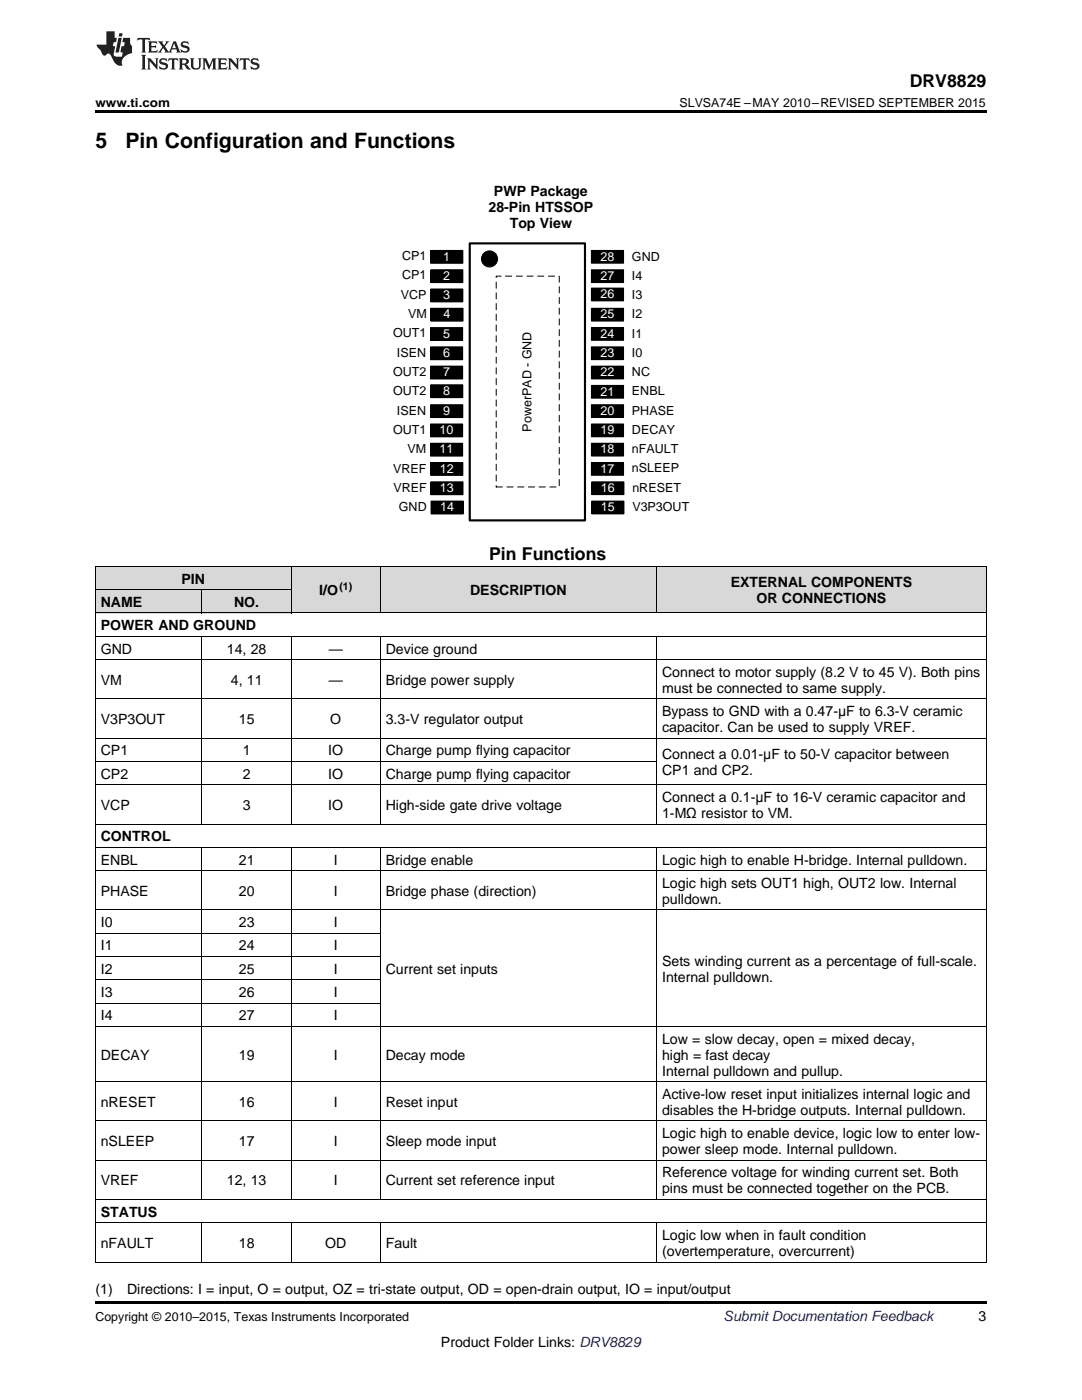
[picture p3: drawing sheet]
<svg xmlns="http://www.w3.org/2000/svg" width="216mm" height="279mm" viewBox="0 0 216 279" stroke-linecap="round" stroke-linejoin="round" font-family="sans-serif">
<defs><g id="words">
<g font-size="4.2">
<text x="19" y="29.6">5</text>
<text x="25" y="29.6">Pin Configuration and Functions</text>
</g>
<g font-size="3.5">
<text x="181.5" y="17.3">DRV8829</text>
<text x="97.6" y="111.8">Pin Functions</text>
</g>
<g font-size="2.8">
<text x="98.6" y="39.2">PWP Package</text>
<text x="97.5" y="42.3">28-Pin HTSSOP</text>
<text x="101.7" y="45.5">Top View</text>
<text x="36.2" y="116.5">PIN</text>
<text x="63.7" y="118.8">I/O</text>
<text x="93.8" y="118.8">DESCRIPTION</text>
<text x="145.8" y="117.2">EXTERNAL COMPONENTS</text>
<text x="20.1" y="121.1">NAME</text>
<text x="20.1" y="125.8">POWER AND GROUND</text>
<text x="46.7" y="121.1">NO.</text>
<text x="151" y="120.4">OR CONNECTIONS</text>
<text x="20.1" y="130.4">GND</text>
<text x="45.3" y="130.4">14, 28</text>
<text x="65.6" y="130.4">—</text>
<text x="77" y="130.4">Device ground</text>
<text x="20.1" y="136.7">VM</text>
<text x="46.1" y="136.7">4, 11</text>
<text x="65.6" y="136.7">—</text>
<text x="77" y="136.7">Bridge power supply</text>
<text x="132.1" y="135.1">Connect to motor supply (8.2 V to 45 V). Both pins</text>
<text x="132.1" y="138.3">must be connected to same supply.</text>
<text x="132.1" y="142.9">Bypass to GND with a 0.47-μF to 6.3-V ceramic</text>
<text x="20.1" y="144.5">V3P3OUT</text>
<text x="47.7" y="144.5">15</text>
<text x="65.9" y="144.5">O</text>
<text x="77" y="144.5">3.3-V regulator output</text>
<text x="132.1" y="146.1">capacitor. Can be used to supply VREF.</text>
<text x="20.1" y="150.7">CP1</text>
<text x="20.1" y="155.4">CP2</text>
<text x="48.4" y="150.7">1</text>
<text x="48.4" y="155.4">2</text>
<text x="65.5" y="150.7">IO</text>
<text x="65.5" y="155.4">IO</text>
<text x="77" y="150.7">Charge pump flying capacitor</text>
<text x="77" y="155.4">Charge pump flying capacitor</text>
<text x="132.1" y="151.5">Connect a 0.01-μF to 50-V capacitor between</text>
<text x="132.1" y="154.7">CP1 and CP2.</text>
<text x="20.1" y="161.6">VCP</text>
<text x="48.4" y="161.6">3</text>
<text x="65.5" y="161.6">IO</text>
<text x="77" y="161.6">High-side gate drive voltage</text>
<text x="132.1" y="160.1">Connect a 0.1-μF to 16-V ceramic capacitor and</text>
<text x="20.1" y="167.9">CONTROL</text>
<text x="132.1" y="163.2">1-MΩ resistor to VM.</text>
<text x="20.1" y="172.5">ENBL</text>
<text x="47.7" y="172.5">21</text>
<text x="66.6" y="172.5">I</text>
<text x="77" y="172.5">Bridge enable</text>
<text x="132.1" y="172.5">Logic high to enable H-bridge. Internal pulldown.</text>
<text x="20.1" y="178.8">PHASE</text>
<text x="47.7" y="178.8">20</text>
<text x="66.6" y="178.8">I</text>
<text x="77" y="178.8">Bridge phase (direction)</text>
<text x="132.1" y="177.2">Logic high sets OUT1 high, OUT2 low. Internal</text>
<text x="20.1" y="185">I0</text>
<text x="47.7" y="185">23</text>
<text x="66.6" y="185">I</text>
<text x="132.1" y="180.4">pulldown.</text>
<text x="20.1" y="189.7">I1</text>
<text x="47.7" y="189.7">24</text>
<text x="66.6" y="189.7">I</text>
<text x="20.1" y="194.3">I2</text>
<text x="47.7" y="194.3">25</text>
<text x="66.6" y="194.3">I</text>
<text x="77" y="194.3">Current set inputs</text>
<text x="132.1" y="192.8">Sets winding current as a percentage of full-scale.</text>
<text x="132.1" y="195.9">Internal pulldown.</text>
<text x="20.1" y="199">I3</text>
<text x="20.1" y="203.7">I4</text>
<text x="47.7" y="199">26</text>
<text x="47.7" y="203.7">27</text>
<text x="66.6" y="199">I</text>
<text x="66.6" y="203.7">I</text>
<text x="132.1" y="208.3">Low = slow decay, open = mixed decay,</text>
<text x="20.1" y="211.5">DECAY</text>
<text x="47.7" y="211.5">19</text>
<text x="66.6" y="211.5">I</text>
<text x="77" y="211.5">Decay mode</text>
<text x="132.1" y="211.5">high = fast decay</text>
<text x="132.1" y="214.7">Internal pulldown and pullup.</text>
<text x="20.1" y="220.9">nRESET</text>
<text x="47.7" y="220.9">16</text>
<text x="66.6" y="220.9">I</text>
<text x="77" y="220.9">Reset input</text>
<text x="132.1" y="219.3">Active-low reset input initializes internal logic and</text>
<text x="132.1" y="222.5">disables the H-bridge outputs. Internal pulldown.</text>
<text x="132.1" y="227.2">Logic high to enable device, logic low to enter low-</text>
<text x="20.1" y="228.7">nSLEEP</text>
<text x="47.7" y="228.7">17</text>
<text x="66.6" y="228.7">I</text>
<text x="77" y="228.7">Sleep mode input</text>
<text x="132.1" y="230.3">power sleep mode. Internal pulldown.</text>
<text x="20.1" y="236.6">VREF</text>
<text x="45.3" y="236.6">12, 13</text>
<text x="66.6" y="236.6">I</text>
<text x="77" y="236.6">Current set reference input</text>
<text x="132.1" y="235">Reference voltage for winding current set. Both</text>
<text x="132.1" y="238.2">pins must be connected together on the PCB.</text>
<text x="20.1" y="242.8">STATUS</text>
<text x="20.1" y="249.1">nFAULT</text>
<text x="47.7" y="249.1">18</text>
<text x="64.9" y="249.1">OD</text>
<text x="77" y="249.1">Fault</text>
<text x="132.1" y="247.5">Logic low when in fault condition</text>
<text x="132.1" y="250.6">(overtemperature, overcurrent)</text>
<text x="19" y="258.2">(1)</text>
<text x="25.4" y="258.2">Directions: I = input, O = output, OZ = tri-state output, OD = open-drain output, IO = input/output</text>
<text x="195.3" y="263.6">3</text>
<text x="88" y="268.9">Product Folder Links: DRV8829</text>
</g>
<text font-size="2.8" fill="#0000c8" x="144.4" y="263.6">Submit Documentation Feedback</text>
<g font-size="2.5">
<text x="19" y="21.4">www.ti.com</text>
<text x="135.6" y="21.4">SLVSA74E –MAY 2010–REVISED SEPTEMBER 2015</text>
<text x="80.3" y="51.9">CP1</text>
<text x="126.1" y="52">GND</text>
<text x="80" y="59.6">VCP</text>
<text x="80.3" y="55.8">CP1</text>
<text x="126.1" y="55.8">I4</text>
<text x="126.1" y="59.7">I3</text>
<text x="81.4" y="63.4">VM</text>
<text x="126.1" y="63.6">I2</text>
<text x="78.4" y="67.3">OUT1</text>
<text x="79.2" y="71.2">ISEN</text>
<text x="126.1" y="67.4">I1</text>
<text x="126.1" y="71.3">I0</text>
<text x="78.4" y="75.1">OUT2</text>
<text x="126.1" y="75.1">NC</text>
<text x="78.4" y="78.9">OUT2</text>
<text x="79.2" y="82.8">ISEN</text>
<text x="126.1" y="78.9">ENBL</text>
<text x="126.1" y="82.8">PHASE</text>
<text x="78.4" y="86.5">OUT1</text>
<text x="106" y="86.1" transform="rotate(-90 106 86.1)">PowerPAD - GND</text>
<text x="126.1" y="86.6">DECAY</text>
<text x="78.4" y="94.3">VREF</text>
<text x="81.3" y="90.5">VM</text>
<text x="126.1" y="90.5">nFAULT</text>
<text x="126.1" y="94.3">nSLEEP</text>
<text x="78.5" y="98.2">VREF</text>
<text x="126.2" y="98.2">nRESET</text>
<text x="126.2" y="102">V3P3OUT</text>
<text x="79.6" y="102">GND</text>
<text x="19" y="263.6">Copyright © 2010–2015, Texas Instruments Incorporated</text>
</g>
<g font-size="2.5" fill="#fff">
<text x="88.5" y="52">1</text>
<text x="119.8" y="52">28</text>
<text x="88.5" y="55.9">2</text>
<text x="88.5" y="59.7">3</text>
<text x="119.8" y="55.9">27</text>
<text x="119.8" y="59.5">26</text>
<text x="88.5" y="63.6">4</text>
<text x="119.8" y="63.6">25</text>
<text x="88.4" y="67.4">5</text>
<text x="88.4" y="71.3">6</text>
<text x="119.8" y="67.4">24</text>
<text x="119.8" y="71.2">23</text>
<text x="88.4" y="75.1">7</text>
<text x="119.8" y="75.1">22</text>
<text x="88.4" y="78.8">8</text>
<text x="88.4" y="82.8">9</text>
<text x="119.8" y="78.9">21</text>
<text x="119.8" y="82.8">20</text>
<text x="87.7" y="86.6">10</text>
<text x="119.8" y="86.6">19</text>
<text x="87.7" y="90.5">11</text>
<text x="87.8" y="94.3">12</text>
<text x="119.8" y="90.5">18</text>
<text x="119.8" y="94.3">17</text>
<text x="87.8" y="98.2">13</text>
<text x="119.9" y="98.2">16</text>
<text x="87.8" y="102">14</text>
<text x="119.9" y="102">15</text>
</g>
<text font-size="2.1" x="67.7" y="117.7">(1)</text>
</g></defs>
<g fill="#d8d8d8">
<path d="M19 117.7h21.4v4.7h-21.4z"/>
<path d="M40.4 117.7h17.7v4.7h-17.7z"/>
<path d="M58.1 113.1h17.8v9.3h-17.8z"/>
<path d="M75.9 113.1h55.2v9.3h-55.2z"/>
<path d="M131.1 113.1h65.7v9.3h-65.7z"/>
<path d="M19 113.1h21.4v4.6h-21.4z"/>
<path d="M40.4 113.1h17.7v4.6h-17.7z"/>
</g>
<path d="M19 259.7h177.8v.5h-177.8z" fill="#000"/>
<g fill="none" stroke="#000" stroke-width=".2">
<path d="M85.9 50h6.5v2.5h-6.5zM118 50h6.4v2.5h-6.4zM19 117.7h39.1M19 113h177.8M19.1 113.1v138.8M40.3 117.7v4.7M58.1 113.1v9.3M75.9 113.1v9.3M131 113.1v9.3M196.8 113.1v138.8M19 139.5h177.8M19 131.6h177.8"/>
<path d="M19 127h177.8M19 122.3h177.8M40.3 127v37.5M58.1 127v37.5M75.9 127v37.5M131 127v37.5M19 156.6h177.8M19 152h112M19 147.3h177.8M19 173.8h177.8M19 169.1h177.8M19 164.4h177.8"/>
<path d="M40.3 169.2v70.2M58.1 169.2v70.2M75.9 169.2v70.2M131 169.2v70.2M19 195.6h56.9M19 190.9h56.9M19 186.2h56.9M19 181.6h177.8M19 215.9h177.8M19 204.9h177.8M19 200.2h56.9M19 239.4h177.8"/>
<path d="M19 231.5h177.8M19 223.7h177.8M19 251.9h177.8M19 244h177.8M40.3 244.1v7.8M58.1 244.1v7.8M75.9 244.1v7.8M131 244.1v7.8"/>
</g>
<g fill="#000">
<path d="M85.9 50h6.5v2.5h-6.5z" fill-rule="evenodd"/>
<path d="M118 50h6.4v2.5h-6.4z" fill-rule="evenodd"/>
</g>
<path d="M93.7 48.6h23v55.3h-23z" fill-rule="evenodd" fill="#fff"/>
<path d="M93.7 48.6h23v55.3h-23z" fill="none" stroke="#000" stroke-width=".43"/>
<g fill="#000">
<path d="M85.9 53.8h6.5v2.6h-6.5z" fill-rule="evenodd"/>
<path d="M118 53.8h6.4v2.6h-6.4z" fill-rule="evenodd"/>
<path d="M85.9 65.4h6.4v2.5h-6.4z" fill-rule="evenodd"/>
<path d="M85.9 69.2h6.4v2.6h-6.4z" fill-rule="evenodd"/>
<path d="M85.9 73.1h6.4v2.5h-6.4z" fill-rule="evenodd"/>
<path d="M85.9 76.8h6.4v2.6h-6.4z" fill-rule="evenodd"/>
<path d="M85.9 57.7h6.5v2.5h-6.5z" fill-rule="evenodd"/>
<path d="M86 61.5h6.4v2.6h-6.4z" fill-rule="evenodd"/>
<path d="M118 57.5h6.4v2.5h-6.4z" fill-rule="evenodd"/>
<path d="M118 61.5h6.4v2.6h-6.4z" fill-rule="evenodd"/>
<path d="M118 65.4h6.4v2.5h-6.4z" fill-rule="evenodd"/>
<path d="M118 69.2h6.4v2.6h-6.4z" fill-rule="evenodd"/>
<path d="M118 73.1h6.4v2.5h-6.4z" fill-rule="evenodd"/>
<path d="M118 76.9h6.4v2.6h-6.4z" fill-rule="evenodd"/>
<path d="M85.9 84.6h6.4v2.6h-6.4z" fill-rule="evenodd"/>
<path d="M85.9 88.5h6.4v2.5h-6.4z" fill-rule="evenodd"/>
<path d="M85.9 80.8h6.4v2.5h-6.4z" fill-rule="evenodd"/>
<path d="M85.9 92.3h6.5v2.6h-6.5z" fill-rule="evenodd"/>
<path d="M118 80.8h6.4v2.5h-6.4z" fill-rule="evenodd"/>
<path d="M118 84.6h6.4v2.6h-6.4z" fill-rule="evenodd"/>
<path d="M118 88.5h6.4v2.5h-6.4z" fill-rule="evenodd"/>
<path d="M118 92.3h6.4v2.6h-6.4z" fill-rule="evenodd"/>
<circle cx="97.7" cy="51.7" r="1.6"/>
</g>
<g fill="none" stroke="#000" stroke-width=".2">
<path d="M85.9 53.8h6.5v2.6h-6.5zM85.9 57.7h6.5v2.5h-6.5zM118 53.8h6.4v2.6h-6.4zM118 57.5h6.4v2.5h-6.4zM85.9 65.4h6.4v2.5h-6.4zM85.9 69.2h6.4v2.6h-6.4zM85.9 73.1h6.4v2.5h-6.4zM85.9 76.8h6.4v2.6h-6.4zM86 61.5h6.4v2.6h-6.4zM118 61.5h6.4v2.6h-6.4zM118 65.4h6.4v2.5h-6.4zM118 69.2h6.4v2.6h-6.4z"/>
<path d="M118 73.1h6.4v2.5h-6.4zM118 76.9h6.4v2.6h-6.4zM85.9 84.6h6.4v2.6h-6.4zM85.9 88.5h6.4v2.5h-6.4zM85.9 80.8h6.4v2.5h-6.4zM85.9 92.3h6.5v2.6h-6.5zM118 80.8h6.4v2.5h-6.4zM118 84.6h6.4v2.6h-6.4zM118 88.5h6.4v2.5h-6.4zM118 92.3h6.4v2.6h-6.4z"/>
<circle cx="97.7" cy="51.7" r="1.6"/>
</g>
<path d="M99 55.1h12.6v42.1h-12.6z" fill-rule="evenodd" fill="#fff"/>
<path d="M99 55.1h12.6v42.1h-12.6z" fill="none" stroke="#000" stroke-width=".2" stroke-dasharray="1.2 .9"/>
<g fill="#000">
<path d="M86 96.2h6.4v2.5h-6.4z" fill-rule="evenodd"/>
<path d="M118.1 96.2h6.4v2.5h-6.4z" fill-rule="evenodd"/>
<path d="M86 100h6.4v2.6h-6.4z" fill-rule="evenodd"/>
<path d="M118.1 100h6.4v2.6h-6.4z" fill-rule="evenodd"/>
</g>
<path d="M86 96.2h6.4v2.5h-6.4zM118.1 96.2h6.4v2.5h-6.4zM86 100h6.4v2.6h-6.4zM118.1 100h6.4v2.6h-6.4z" fill="none" stroke="#000" stroke-width=".2"/>
<path d="M19 22h177.8v.5h-177.8z" fill="#000"/>
<g fill="#231f20">
<path d="M27.5 7.6l-.1 .5 .4-.2h.6v.1v2.1l-.2 .4h1l-.3-.4v-2.1l.1-.1h.5l.5 .2-.2-.5zM29.5 8.3l.2 .3v1.5l-.2 .4h1.8l.2-.6a1.04 1.04 0 0 1-1.3 .2v-.7h.6l.3 .2v-.6l-.3 .2h-.6v-.6l.8-.1 .4 .3-.2-.5zM31.5 8.3l.9 1.1-.9 1.1h.8l-.2-.2 .5-.7 .4 .7-.2 .2h1.5l-.1-.2 .1-.4h.9l.1 .4-.2 .2h1l-.3-.3-.7-1.9h-.5l-.9 2-.8-1 .9-1h-.8l.1 .3-.3 .5-.4-.6 .2-.2zM34.7 8.6l.4 1h-.7zM36.3 8.4a.63 .63 0 0 0-.2 .7 .63 .63 0 0 0 .6 .4l.6 .2 .1 .2a.75 .75 0 0 1-.7 .4 .75 .75 0 0 1-.6-.5l.1 .7 .1-.1a1.11 1.11 0 0 0 1.5-.6 1.13 1.13 0 0 0-1.2-.8l-.1-.4a1.04 1.04 0 0 1 1.2 .2l-.2-.5-.1 .1-.5-.2zM28.2 10.9l.2 .4v2.2l-.2 .4h1l-.3-.4v-2.2l.3-.4zM29.3 11.6l.3 .4v1.5l-.3 .4h.8l-.2-.4v-1.3l1.5 1.7v-1.9l.2-.4h-.7l.2 .4v.9l-1.1-1.3zM32 11.8a.62 .62 0 0 0-.2 .7 .62 .62 0 0 0 .6 .4l.6 .1 .1 .3a.76 .76 0 0 1-.7 .3 .76 .76 0 0 1-.6-.4l.1 .7 .1-.1a1.11 1.11 0 0 0 1.5-.6 1.13 1.13 0 0 0-1.2-.8l-.1-.4a1.04 1.04 0 0 1 1.2 .2l-.2-.6-.1 .1-.5-.1zM33.7 11.6l-.2 .6a.61 .61 0 0 1 .8-.3v1.6l-.2 .4h.9l-.2-.4v-1.6a.63 .63 0 0 1 .8 .3l-.2-.6zM35.6 11.6l.3 .4v1.5l-.3 .4h1l-.2-.2v-.8l.5 .2a.76 .76 0 0 0 1.2 .7l-1-1a.58 .58 0 0 0 .6-.5 .58 .58 0 0 0-.5-.6zM36.4 11.9h.1a.45 .45 0 0 1 .5 .1 .45 .45 0 0 1 .1 .5l-.7 .2zM37.9 11.6l.2 .2a2.17 2.17 0 0 0 .3 1.9 .99 .99 0 0 0 1.6-.6v-1.1l.2-.4h-.7l.2 .2a1.92 1.92 0 0 1-.2 1.8 .6 .6 0 0 1-.9-.5v-1.1l.2-.4zM40.4 11.6l.2 .4v1.5l-.2 .4h.7l-.2-.4v-1.4l.8 1.8 .8-1.8v1.4l-.2 .4h.9l-.2-.4v-1.5l.2-.4h-.8l-.6 1.5-.6-1.5zM43.4 11.6l.2 .4v1.5l-.2 .4h1.8l.2-.6a1.04 1.04 0 0 1-1.3 .1v-.6h.5l.4 .2v-.6l-.4 .2h-.5v-.7h.8l.3 .3-.1-.6zM45.5 11.6l.2 .4v1.5l-.2 .4h.7l-.2-.4v-1.3l1.5 1.7v-1.9l.2-.4h-.7l.2 .4v.9l-1.1-1.3zM47.9 11.6l-.1 .6a.61 .61 0 0 1 .8-.3v1.6l-.3 .4h1l-.3-.4 .1-1.6a.63 .63 0 0 1 .7 .3l-.1-.6zM50.2 11.8a.62 .62 0 0 0-.2 .7 .62 .62 0 0 0 .6 .4l.6 .1 .2 .3a.76 .76 0 0 1-.8 .3 .76 .76 0 0 1-.6-.4l.1 .7 .2-.1a1.11 1.11 0 0 0 1.5-.6 1.13 1.13 0 0 0-1.3-.8l-.1-.4a1.04 1.04 0 0 1 1.2 .2l-.1-.6-.2 .1-.5-.1z"/>
<path d="M21.2 6.3v2.6h-1.9l.1 .4 .7 .9a.91 .91 0 0 0 1 .8 .56 .56 0 0 1 .5-.3 .56 .56 0 0 1 .5 .3l.4 .8a1.53 1.53 0 0 0 1.9 1.2 1.54 1.54 0 0 1 1-2.1l.9-.3v-1.4a1.52 1.52 0 0 1-.3-1.6h-1.4l-.2 .8h.5l-.2 .8h-.4l-.2 1v.2l.4 .1-.2 .8a1.93 1.93 0 0 1-1.6-.3l.3-1.8h-.5l.2-.8h.4l.2-.8h-.4v-1.3zM23.6 7.6l-.6 2.9h.7l.6-2.9zM23.8 6.6l-.1 .7h.6l.2-.7z"/>
</g>
<use href="#words"/>
</svg>
